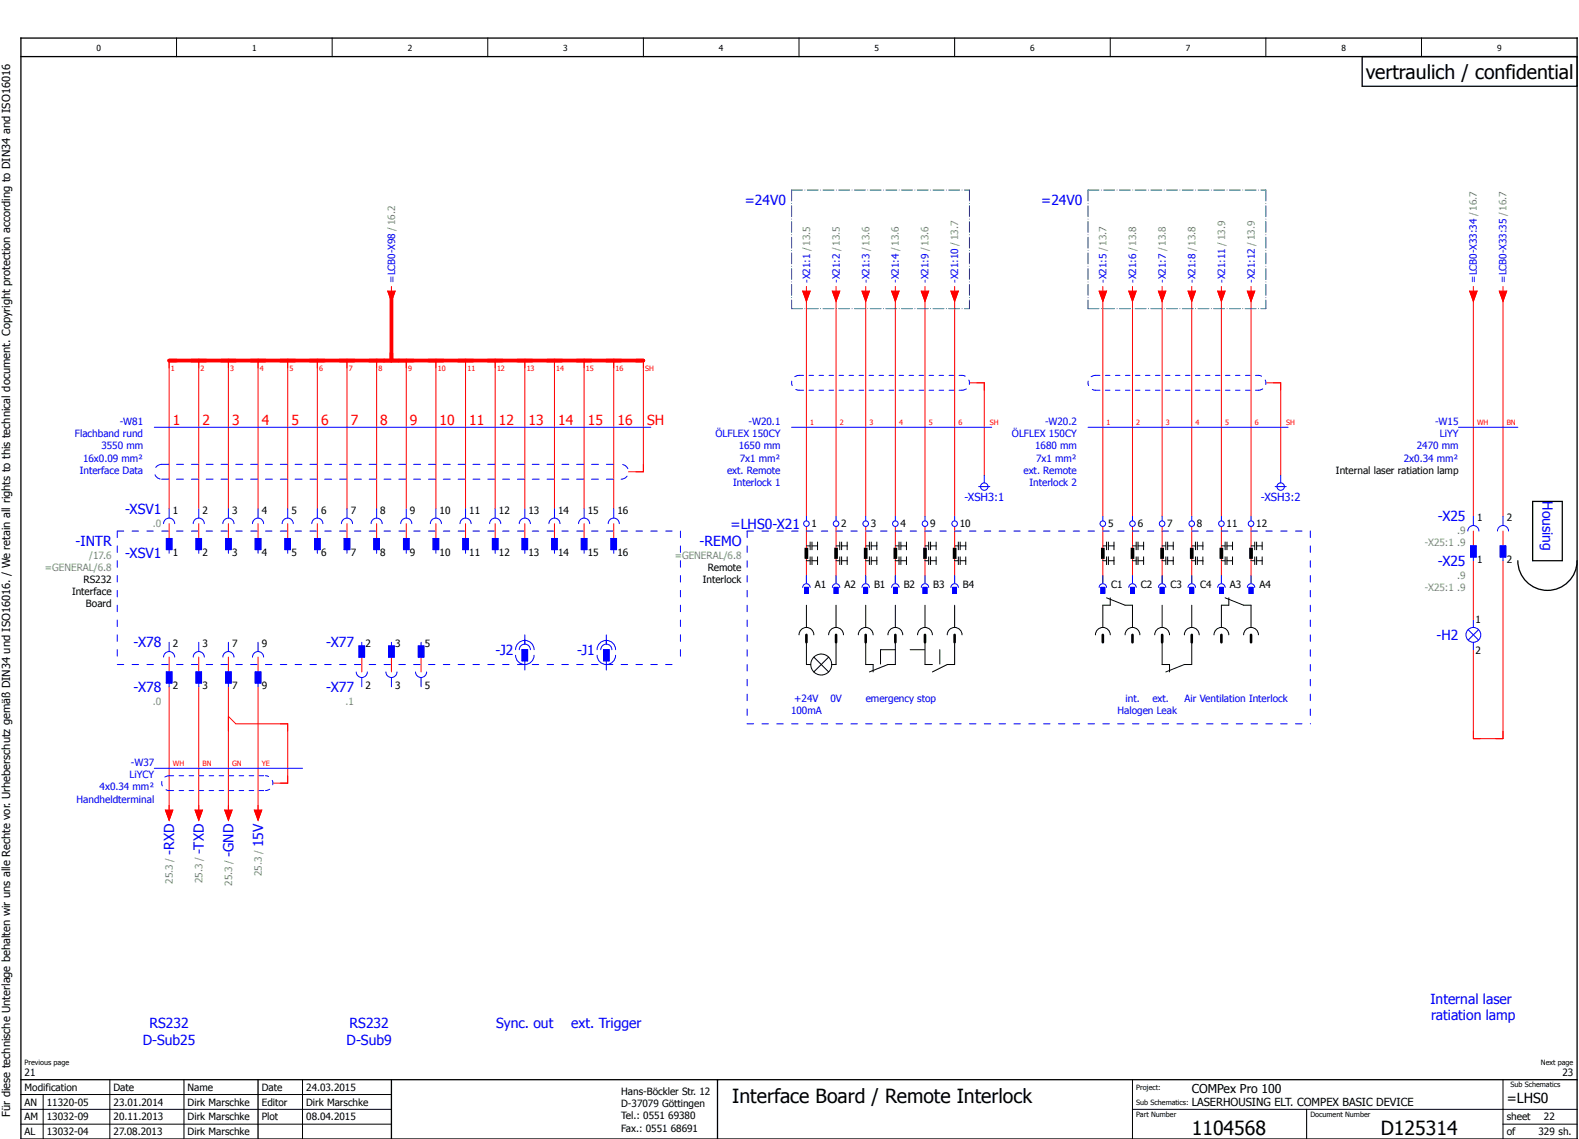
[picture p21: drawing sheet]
<svg xmlns="http://www.w3.org/2000/svg" width="426mm" height="307mm" viewBox="0 0 426 307" stroke-linecap="round" stroke-linejoin="round" font-family="sans-serif">
<defs><g id="words">
<g font-size="5.3">
<text x="368.6" y="21.2">vertraulich / confidential</text>
<text x="197.6" y="297.5">Interface Board / Remote Interlock</text>
<text x="321.6" y="306.2">1104568</text>
<text x="372.6" y="306.2">D125314</text>
</g>
<g font-size="3.7" fill="#00f">
<text x="201" y="55.2">=24V0</text>
<text x="281" y="55.2">=24V0</text>
<text x="416.3" y="135.3" transform="rotate(90 416.3 135.3)">Housing</text>
<text x="33.8" y="138.6">-XSV1</text>
<text x="197.2" y="142.6">=LHS0-X21</text>
<text x="388" y="140.6">-X25</text>
<text x="20.4" y="147.2">-INTR</text>
<text x="188.8" y="147.2">-REMO</text>
<text x="33.8" y="150.6">-XSV1</text>
<text x="388" y="152.6">-X25</text>
<text x="387.7" y="172.6">-H2</text>
<text x="36" y="174.6">-X78</text>
<text x="88" y="174.6">-X77</text>
<text x="133.8" y="176.6">-J2</text>
<text x="155.8" y="176.6">-J1</text>
<text x="36" y="186.6">-X78</text>
<text x="88" y="186.6">-X77</text>
<text x="47" y="230.7" transform="rotate(-90 47 230.7)">-RXD</text>
<text x="55" y="230.3" transform="rotate(-90 55 230.3)">-TXD</text>
<text x="63" y="231.2" transform="rotate(-90 63 231.2)">-GND</text>
<text x="71" y="228.6" transform="rotate(-90 71 228.6)">15V</text>
<text x="386.1" y="270.7">Internal laser</text>
<text x="386.2" y="275.3">ratiation lamp</text>
<text x="38.5" y="281.8">D-Sub25</text>
<text x="40.4" y="277.3">RS232</text>
<text x="93.6" y="281.8">D-Sub9</text>
<text x="94.4" y="277.3">RS232</text>
<text x="133.9" y="277.3">Sync. out</text>
<text x="154.2" y="277.3">ext. Trigger</text>
</g>
<g font-size="3.7" fill="#f00">
<text x="46.6" y="114.8">1</text>
<text x="54.6" y="114.8">2</text>
<text x="62.6" y="114.8">3</text>
<text x="70.6" y="114.8">4</text>
<text x="78.6" y="114.8">5</text>
<text x="86.6" y="114.8">6</text>
<text x="94.6" y="114.8">7</text>
<text x="102.6" y="114.8">8</text>
<text x="110.6" y="114.8">9</text>
<text x="118.6" y="114.8">10</text>
<text x="126.6" y="114.8">11</text>
<text x="134.6" y="114.8">12</text>
<text x="142.6" y="114.8">13</text>
<text x="150.6" y="114.8">14</text>
<text x="158.6" y="114.8">15</text>
<text x="166.6" y="114.8">16</text>
<text x="174.6" y="114.8">SH</text>
</g>
<text font-size="3.7" x="406.6" y="297.6">=LHS0</text>
<text font-size="3.3" x="321.6" y="295">COMPex Pro 100</text>
<g font-size="3" fill="#00f">
<text x="260.3" y="135.1">-XSH3:1</text>
<text x="340.3" y="135.1">-XSH3:2</text>
</g>
<g font-size="3">
<text x="321.6" y="298.4">LASERHOUSING ELT. COMPEX BASIC DEVICE</text>
<text x="2.7" y="301.3" transform="rotate(-90 2.7 301.3)">Für diese technische Unterlage behalten wir uns alle Rechte vor. Urheberschutz gemäß DIN34 und ISO16016. / We retain all rights to this technical document. Copyright protection according to DIN34 and ISO16016</text>
</g>
<g font-size="2.7" fill="#00f">
<text x="106.6" y="76.3" transform="rotate(-90 106.6 76.3)">=LCB0-X98 / 16.2</text>
<text x="218.6" y="76.3" transform="rotate(-90 218.6 76.3)">-X21:1 / 13.5</text>
<text x="226.6" y="76.3" transform="rotate(-90 226.6 76.3)">-X21:2 / 13.5</text>
<text x="234.6" y="76.3" transform="rotate(-90 234.6 76.3)">-X21:3 / 13.6</text>
<text x="242.6" y="76.3" transform="rotate(-90 242.6 76.3)">-X21:4 / 13.6</text>
<text x="250.6" y="76.3" transform="rotate(-90 250.6 76.3)">-X21:9 / 13.6</text>
<text x="258.6" y="76.3" transform="rotate(-90 258.6 76.3)">-X21:10 / 13.7</text>
<text x="298.6" y="76.3" transform="rotate(-90 298.6 76.3)">-X21:5 / 13.7</text>
<text x="306.6" y="76.3" transform="rotate(-90 306.6 76.3)">-X21:6 / 13.8</text>
<text x="314.6" y="76.3" transform="rotate(-90 314.6 76.3)">-X21:7 / 13.8</text>
<text x="322.6" y="76.3" transform="rotate(-90 322.6 76.3)">-X21:8 / 13.8</text>
<text x="330.6" y="76.3" transform="rotate(-90 330.6 76.3)">-X21:11 / 13.9</text>
<text x="338.6" y="76.3" transform="rotate(-90 338.6 76.3)">-X21:12 / 13.9</text>
<text x="398.6" y="76.3" transform="rotate(-90 398.6 76.3)">=LCB0-X33:34 / 16.7</text>
<text x="406.6" y="76.3" transform="rotate(-90 406.6 76.3)">=LCB0-X33:35 / 16.7</text>
<text x="20.2" y="118">Flachband rund</text>
<text x="32.3" y="114.7">-W81</text>
<text x="193.1" y="118">ÖLFLEX 150CY</text>
<text x="202.1" y="114.7">-W20.1</text>
<text x="273.1" y="118">ÖLFLEX 150CY</text>
<text x="282.1" y="114.7">-W20.2</text>
<text x="387.3" y="114.7">-W15</text>
<text x="388.6" y="118">LiYY</text>
<text x="22.4" y="124.5">16x0.09 mm²</text>
<text x="27.4" y="121.3">3550 mm</text>
<text x="199.4" y="121.3">1650 mm</text>
<text x="199.6" y="124.5">7x1 mm²</text>
<text x="279.4" y="121.3">1680 mm</text>
<text x="279.6" y="124.5">7x1 mm²</text>
<text x="378.9" y="124.5">2x0.34 mm²</text>
<text x="382.4" y="121.3">2470 mm</text>
<text x="21.5" y="127.8">Interface Data</text>
<text x="196.2" y="127.8">ext. Remote</text>
<text x="197.9" y="131">Interlock 1</text>
<text x="276.2" y="127.8">ext. Remote</text>
<text x="277.9" y="131">Interlock 2</text>
<text x="214.4" y="189.3">+24V</text>
<text x="224.1" y="189.3">0V</text>
<text x="233.6" y="189.3">emergency stop</text>
<text x="303.8" y="189.3">int.</text>
<text x="311" y="189.3">ext.</text>
<text x="319.7" y="189.3">Air Ventilation Interlock</text>
<text x="213.5" y="192.5">100mA</text>
<text x="301.6" y="192.5">Halogen Leak</text>
<text x="34.9" y="210">LiYCY</text>
<text x="35.3" y="206.7">-W37</text>
<text x="26.9" y="213.3">4x0.34 mm²</text>
<text x="20.6" y="216.5">Handheldterminal</text>
</g>
<g font-size="2.7">
<text x="360.6" y="127.8">Internal laser ratiation lamp</text>
<text x="46.6" y="138.6">1</text>
<text x="54.6" y="138.6">2</text>
<text x="62.6" y="138.6">3</text>
<text x="70.6" y="138.6">4</text>
<text x="78.6" y="138.6">5</text>
<text x="86.6" y="138.6">6</text>
<text x="94.6" y="138.6">7</text>
<text x="102.6" y="138.6">8</text>
<text x="110.6" y="138.6">9</text>
<text x="118.6" y="138.6">10</text>
<text x="126.6" y="138.6">11</text>
<text x="134.6" y="138.6">12</text>
<text x="142.6" y="138.6">13</text>
<text x="150.6" y="138.6">14</text>
<text x="158.6" y="138.6">15</text>
<text x="166.6" y="138.6">16</text>
<text x="219" y="142.3">1</text>
<text x="227" y="142.3">2</text>
<text x="235" y="142.3">3</text>
<text x="243" y="142.3">4</text>
<text x="251" y="142.3">9</text>
<text x="259" y="142.3">10</text>
<text x="299" y="142.3">5</text>
<text x="307" y="142.3">6</text>
<text x="315" y="142.3">7</text>
<text x="323" y="142.3">8</text>
<text x="331" y="142.3">11</text>
<text x="339" y="142.3">12</text>
<text x="398.6" y="140.6">1</text>
<text x="406.6" y="140.6">2</text>
<text x="46.6" y="149.9">1</text>
<text x="54.6" y="149.9">2</text>
<text x="62.6" y="149.9">3</text>
<text x="70.6" y="149.9">4</text>
<text x="78.6" y="149.9">5</text>
<text x="86.6" y="149.9">6</text>
<text x="94.6" y="149.9">7</text>
<text x="102.6" y="149.9">8</text>
<text x="110.6" y="149.9">9</text>
<text x="118.6" y="149.9">10</text>
<text x="126.6" y="149.9">11</text>
<text x="134.6" y="149.9">12</text>
<text x="142.6" y="149.9">13</text>
<text x="150.6" y="149.9">14</text>
<text x="158.6" y="149.9">15</text>
<text x="166.6" y="149.9">16</text>
<text x="191" y="154.1">Remote</text>
<text x="398.6" y="151.9">1</text>
<text x="406.6" y="151.9">2</text>
<text x="19.4" y="160.6">Interface</text>
<text x="22.5" y="157.3">RS232</text>
<text x="189.7" y="157.3">Interlock</text>
<text x="219.9" y="158.7">A1</text>
<text x="227.9" y="158.7">A2</text>
<text x="235.9" y="158.7">B1</text>
<text x="243.9" y="158.7">B2</text>
<text x="251.9" y="158.7">B3</text>
<text x="259.9" y="158.7">B4</text>
<text x="299.9" y="158.7">C1</text>
<text x="307.9" y="158.7">C2</text>
<text x="315.9" y="158.7">C3</text>
<text x="323.9" y="158.7">C4</text>
<text x="331.9" y="158.7">A3</text>
<text x="339.9" y="158.7">A4</text>
<text x="23.2" y="163.8">Board</text>
<text x="398.2" y="168.1">1</text>
<text x="46.6" y="174.6">2</text>
<text x="54.6" y="174.6">3</text>
<text x="62.6" y="174.6">7</text>
<text x="70.6" y="174.6">9</text>
<text x="98.6" y="174.6">2</text>
<text x="106.6" y="174.6">3</text>
<text x="114.6" y="174.6">5</text>
<text x="398.2" y="176.4">2</text>
<text x="46.6" y="185.9">2</text>
<text x="54.6" y="185.9">3</text>
<text x="62.6" y="185.9">7</text>
<text x="70.6" y="185.9">9</text>
<text x="98.6" y="185.9">2</text>
<text x="106.6" y="185.9">3</text>
<text x="114.6" y="185.9">5</text>
<text x="6.6" y="290.3">21</text>
<text x="421.7" y="290.3">23</text>
<text x="6.6" y="294.2">Modification</text>
<text x="6.6" y="298.3">AN</text>
<text x="12.6" y="298.3">11320-05</text>
<text x="30.6" y="294.3">Date</text>
<text x="30.6" y="298.3">23.01.2014</text>
<text x="50.6" y="294.3">Name</text>
<text x="50.6" y="298.3">Dirk Marschke</text>
<text x="70.6" y="298.3">Editor</text>
<text x="70.7" y="294.2">Date</text>
<text x="82.6" y="298.3">Dirk Marschke</text>
<text x="82.6" y="294.3">24.03.2015</text>
<text x="167.6" y="295.3">Hans-Böckler Str. 12</text>
<text x="167.6" y="298.8">D-37079 Göttingen</text>
<text x="6.6" y="302.3">AM</text>
<text x="12.6" y="302.3">13032-09</text>
<text x="30.6" y="302.3">20.11.2013</text>
<text x="50.6" y="302.3">Dirk Marschke</text>
<text x="70.6" y="302.3">Plot</text>
<text x="82.6" y="302.3">08.04.2015</text>
<text x="167.6" y="301.8">Tel.: 0551 69380</text>
<text x="167.6" y="305.3">Fax.: 0551 68691</text>
<text x="406.6" y="302.3">sheet</text>
<text x="416.7" y="302.3">22</text>
<text x="6.6" y="306.3">AL</text>
<text x="12.6" y="306.3">13032-04</text>
<text x="30.6" y="306.3">27.08.2013</text>
<text x="50.6" y="306.3">Dirk Marschke</text>
<text x="406.6" y="306.3">of</text>
<text x="415.2" y="306.3">329 sh.</text>
</g>
<g font-size="2.7" fill="#7ca552">
<text x="41.3" y="142.1">.0</text>
<text x="384.6" y="147.4">-X25:1 .9</text>
<text x="393.3" y="144.1">.9</text>
<text x="12.1" y="154">=GENERAL/6.8</text>
<text x="24.1" y="150.8">/17.6</text>
<text x="182.1" y="150.8">=GENERAL/6.8</text>
<text x="384.6" y="159.4">-X25:1 .9</text>
<text x="393.3" y="156.1">.9</text>
<text x="41.3" y="190.1">.0</text>
<text x="93.3" y="190.1">.1</text>
<text x="46.6" y="238.5" transform="rotate(-90 46.6 238.5)">25.3 /</text>
<text x="54.6" y="238.3" transform="rotate(-90 54.6 238.3)">25.3 /</text>
<text x="62.6" y="238.9" transform="rotate(-90 62.6 238.9)">25.3 /</text>
<text x="70.6" y="236.4" transform="rotate(-90 70.6 236.4)">25.3 /</text>
</g>
<g font-size="2.3">
<text x="26" y="13.8">0</text>
<text x="68" y="13.8">1</text>
<text x="110" y="13.8">2</text>
<text x="152" y="13.8">3</text>
<text x="194" y="13.8">4</text>
<text x="236" y="13.8">5</text>
<text x="278" y="13.8">6</text>
<text x="320" y="13.8">7</text>
<text x="362" y="13.8">8</text>
<text x="404" y="13.8">9</text>
</g>
<g font-size="2" fill="#f00">
<text x="46.1" y="100">1</text>
<text x="54.1" y="100">2</text>
<text x="62.1" y="100">3</text>
<text x="70.1" y="100">4</text>
<text x="78.1" y="100">5</text>
<text x="86.1" y="100">6</text>
<text x="94.1" y="100">7</text>
<text x="102.1" y="100">8</text>
<text x="110.1" y="100">9</text>
<text x="118.1" y="100">10</text>
<text x="126.1" y="100">11</text>
<text x="134.1" y="100">12</text>
<text x="142.1" y="100">13</text>
<text x="150.1" y="100">14</text>
<text x="158.1" y="100">15</text>
<text x="166.1" y="100">16</text>
<text x="174.1" y="100">SH</text>
<text x="218.6" y="114.8">1</text>
<text x="226.6" y="114.8">2</text>
<text x="234.6" y="114.8">3</text>
<text x="242.6" y="114.8">4</text>
<text x="250.6" y="114.8">5</text>
<text x="258.6" y="114.8">6</text>
<text x="267.1" y="114.8">SH</text>
<text x="298.6" y="114.8">1</text>
<text x="306.6" y="114.8">2</text>
<text x="314.6" y="114.8">3</text>
<text x="322.6" y="114.8">4</text>
<text x="330.6" y="114.8">5</text>
<text x="338.6" y="114.8">6</text>
<text x="347.1" y="114.8">SH</text>
<text x="398.6" y="114.8">WH</text>
<text x="406.6" y="114.8">BN</text>
<text x="46.6" y="206.8">WH</text>
<text x="54.6" y="206.8">BN</text>
<text x="62.6" y="206.8">GN</text>
<text x="70.6" y="206.8">YE</text>
</g>
<g font-size="2">
<text x="6.6" y="287.3">Previous page</text>
<text x="415.9" y="287.3">Next page</text>
<text x="306.6" y="294">Project:</text>
<text x="407.6" y="293.3">Sub Schematics</text>
<text x="306.6" y="298">Sub Schematics:</text>
<text x="306.6" y="301.3">Part Number</text>
<text x="353.6" y="301.3">Document Number</text>
</g>
</g></defs>
<g fill="none" stroke="#000" stroke-width=".27">
<path d="M47.6 10.3v5M89.6 10.3v5M131.6 10.3v5M173.6 10.3v5M215.6 10.3v5M257.6 10.3v5M299.6 10.3v5M341.6 10.3v5M383.6 10.3v5M217.6 147.3h1M217.6 151.3h1M218.6 146.3v2"/>
<path d="M218.6 150.3v2M219.1 147.3h1.5M219.1 151.3h1.5M219.1 146.3v2M219.1 150.3v2M220.6 146.3v2M220.6 150.3v2M225.6 147.3h1M225.6 151.3h1M226.6 146.3v2M226.6 150.3v2M227.1 147.3h1.5"/>
<path d="M227.1 151.3h1.5M227.1 146.3v2M227.1 150.3v2M228.6 146.3v2M228.6 150.3v2M233.6 147.3h1M233.6 151.3h1M234.6 146.3v2M234.6 150.3v2M235.1 147.3h1.5M235.1 151.3h1.5M235.1 146.3v2"/>
<path d="M235.1 150.3v2M236.6 146.3v2M236.6 150.3v2M241.6 147.3h1M241.6 151.3h1M242.6 146.3v2M242.6 150.3v2M243.1 147.3h1.5M243.1 151.3h1.5M243.1 146.3v2M243.1 150.3v2M244.6 146.3v2"/>
<path d="M244.6 150.3v2M249.6 147.3h1M249.6 151.3h1M250.6 146.3v2M250.6 150.3v2M251.1 147.3h1.5M251.1 151.3h1.5M251.1 146.3v2M251.1 150.3v2M252.6 146.3v2M252.6 150.3v2M257.6 147.3h1"/>
<path d="M257.6 151.3h1M258.6 146.3v2M258.6 150.3v2M259.1 147.3h1.5M259.1 151.3h1.5M259.1 146.3v2M259.1 150.3v2M260.6 146.3v2M260.6 150.3v2M297.6 147.3h1M297.6 151.3h1M298.6 146.3v2"/>
<path d="M298.6 150.3v2M299.1 147.3h1.5M299.1 151.3h1.5M299.1 146.3v2M299.1 150.3v2M300.6 146.3v2M300.6 150.3v2M305.6 147.3h1M305.6 151.3h1M306.6 146.3v2M306.6 150.3v2M307.1 147.3h1.5"/>
<path d="M307.1 151.3h1.5M307.1 146.3v2M307.1 150.3v2M308.6 146.3v2M308.6 150.3v2M313.6 147.3h1M313.6 151.3h1M314.6 146.3v2M314.6 150.3v2M315.1 147.3h1.5M315.1 151.3h1.5M315.1 146.3v2"/>
<path d="M315.1 150.3v2M316.6 146.3v2M316.6 150.3v2M321.6 147.3h1M321.6 151.3h1M322.6 146.3v2M322.6 150.3v2M323.1 147.3h1.5M323.1 151.3h1.5M323.1 146.3v2M323.1 150.3v2M324.6 146.3v2"/>
<path d="M324.6 150.3v2M329.6 147.3h1M329.6 151.3h1M330.6 146.3v2M330.6 150.3v2M331.1 147.3h1.5M331.1 151.3h1.5M331.1 146.3v2M331.1 150.3v2M332.6 146.3v2M332.6 150.3v2M337.6 147.3h1"/>
<path d="M337.6 151.3h1M338.6 146.3v2M338.6 150.3v2M339.1 147.3h1.5M339.1 151.3h1.5M339.1 146.3v2M339.1 150.3v2M340.6 146.3v2M340.6 150.3v2M215.6 171.3a2 2 0 0 1 2-2 2 2 0 0 1 2 2M217.6 163.3v6M217.6 173.3v6h1.2"/>
<path d="M219.6 177.3l4 4M223.6 171.3a2 2 0 0 1 2-2 2 2 0 0 1 2 2M223.6 177.3l-4 4M225.6 163.3v6M225.6 173.3v6h-1.2M231.6 171.3a2 2 0 0 1 2-2 2 2 0 0 1 2 2M233.6 173.3v6h2v2M233.6 163.3v6M239.6 171.3a2 2 0 0 1 2-2 2 2 0 0 1 2 2M241.6 173.3v6h-2l-5 2M241.6 163.3v6M247.6 171.3a2 2 0 0 1 2-2 2 2 0 0 1 2 2"/>
<path d="M249.6 173.3v6h2M249.6 163.3v6M255.6 171.3a2 2 0 0 1 2-2 2 2 0 0 1 2 2M257.6 163.3v6M257.6 173.3v6h-2l-4 2M295.6 171.3a2 2 0 0 1 2-2 2 2 0 0 1 2 2M298.6 161.3l5 2h2v6M299.6 161.3v2h-2v6M303.6 171.3a2 2 0 0 1 2-2 2 2 0 0 1 2 2M311.6 171.3a2 2 0 0 1 2-2 2 2 0 0 1 2 2M313.6 173.3v6h2v2M313.6 163.3v6"/>
<path d="M319.6 171.3a2 2 0 0 1 2-2 2 2 0 0 1 2 2M321.6 173.3v6h-2l-5 2M321.6 163.3v6M327.6 171.3a2 2 0 0 1 2-2 2 2 0 0 1 2 2M330.6 161.3l5 2h2v6M331.6 161.3v2h-2v6M335.6 171.3a2 2 0 0 1 2-2 2 2 0 0 1 2 2M5.6 299.3h100M5.6 295.3h100M11.6 295.3v12M29.6 291.3v16M49.6 291.3v16"/>
<path d="M81.6 291.3v16M305.6 299.3h120M305.6 291.3v16M352.6 299.3v8M405.6 291.3v16M5.6 303.3h100M405.6 303.3h20"/>
<circle cx="221.6" cy="179.3" r="2.83"/>
</g>
<path d="M5.6 15.3h420M5.6 10.3h420v297h-420zM367.6 15.3v8h58M413.6 135.3h8v16h-8zM409.6 151.3a8 8 0 0 0 8 8 8 8 0 0 0 8-8M5.6 291.3h420M69.6 291.3v16M105.6 291.3v16M193.6 291.3v16" fill="none" stroke="#000" stroke-width=".35"/>
<g fill="none" stroke="#f00" stroke-width=".27">
<path d="M104.6 78.5l1 2.8 1-2.8M105.6 77.3v1.2M216.6 78.5l1 2.8 1-2.8M217.6 77.3v1.2M224.6 78.5l1 2.8 1-2.8M225.6 77.3v1.2M232.6 78.5l1 2.8 1-2.8M233.6 77.3v1.2M240.6 78.5l1 2.8 1-2.8M241.6 77.3v1.2M248.6 78.5l1 2.8 1-2.8M249.6 77.3v1.2"/>
<path d="M256.6 78.5l1 2.8 1-2.8M257.6 77.3v1.2M296.6 78.5l1 2.8 1-2.8M297.6 77.3v1.2M304.6 78.5l1 2.8 1-2.8M305.6 77.3v1.2M312.6 78.5l1 2.8 1-2.8M313.6 77.3v1.2M320.6 78.5l1 2.8 1-2.8M321.6 77.3v1.2M328.6 78.5l1 2.8 1-2.8M329.6 77.3v1.2"/>
<path d="M336.6 78.5l1 2.8 1-2.8M337.6 77.3v1.2M396.6 78.5l1 2.8 1-2.8M397.6 77.3v1.2M404.6 78.5l1 2.8 1-2.8M405.6 77.3v1.2M45.6 97.3v40M53.6 97.3v40M61.6 97.3v40M69.6 97.3v40M77.6 97.3v40M85.6 97.3v40"/>
<path d="M93.6 97.3v40M101.6 97.3v40M109.6 97.3v40M117.6 97.3v40M125.6 97.3v40M133.6 97.3v40M141.6 97.3v40M149.6 97.3v40M157.6 97.3v40M165.6 97.3v40M173.6 97.3v30h-4M217.6 80.3v59"/>
<path d="M225.6 80.3v59M233.6 80.3v59M241.6 80.3v59M249.6 80.3v59M257.6 80.3v59M297.6 80.3v59M305.6 80.3v59M313.6 80.3v59M321.6 80.3v59M329.6 80.3v59M337.6 80.3v59M397.6 80.3v59"/>
<path d="M405.6 80.3v59M261.6 103.3h4v25M341.6 103.3h4v25M45.6 141.3v4M53.6 141.3v4M61.6 141.3v4M69.6 141.3v4M77.6 141.3v4M85.6 141.3v4M93.6 141.3v4M101.6 141.3v4M109.6 141.3v4"/>
<path d="M117.6 141.3v4M125.6 141.3v4M133.6 141.3v4M141.6 141.3v4M149.6 141.3v4M157.6 141.3v4M165.6 141.3v4M217.6 142v15.3M225.6 142v15.3M233.6 142v15.3M241.6 142v15.3M249.6 142v15.3"/>
<path d="M257.6 142v15.3M297.6 142v15.3M305.6 142v15.3M313.6 142v15.3M321.6 142v15.3M329.6 142v15.3M337.6 142v15.3M397.6 143.3v4M397.6 151.3v16M405.6 151.3v48h-8v-24M405.6 143.3v4M45.6 177.3v4"/>
<path d="M53.6 177.3v4M61.6 177.3v4M69.6 177.3v4M97.6 177.3v4M105.6 177.3v4M113.6 177.3v4M45.6 185.3v35M53.6 185.3v35M61.6 185.3v35M61.6 193.3l2 2h14v16h-4M69.6 185.3v35M44.6 218.5l1 2.8 1-2.8"/>
<path d="M52.6 218.5l1 2.8 1-2.8M60.6 218.5l1 2.8 1-2.8M68.6 218.5l1 2.8 1-2.8"/>
</g>
<path d="M45.6 97.3h128M105.6 80.3v17" fill="none" stroke="#f00" stroke-width="1"/>
<path d="M217.6 148.3v2M225.6 148.3v2M233.6 148.3v2M241.6 148.3v2M249.6 148.3v2M257.6 148.3v2M297.6 148.3v2M305.6 148.3v2M313.6 148.3v2M321.6 148.3v2M329.6 148.3v2M337.6 148.3v2" fill="none" stroke="#000" stroke-width="1"/>
<path d="M217.6 171.3v2M225.6 171.3v2M233.6 171.3v2M241.6 171.3v2M249.6 171.3v2M257.6 171.3v2M297.6 171.3v2M305.6 171.3v2M313.6 171.3v2M321.6 171.3v2M329.6 171.3v2M337.6 171.3v2" fill="none" stroke="#000" stroke-width=".7"/>
<path d="M237.6 175.3v5M237.6 175.3h16M253.6 175.3v5" fill="none" stroke="#000" stroke-width=".27" stroke-dasharray="3.9 4.1"/>
<path d="M31.6 143.3h152M31.6 143.3v36M183.6 143.3v36M201.6 143.3h152M201.6 143.3v52M353.6 143.3v52M31.6 179.3h152M201.6 195.3h152" fill="none" stroke="#00f" stroke-width=".27" stroke-dasharray="1.7 2.3"/>
<g fill="none" stroke="#00f" stroke-width=".27">
<path d="M41.6 115.3h134M213.6 115.3h54M293.6 115.3h54M393.6 115.3h16M45.6 137.3v2.5M53.6 137.3v2.5M61.6 137.3v2.5M69.6 137.3v2.5M77.6 137.3v2.5M85.6 137.3v2.5M93.6 137.3v2.5M101.6 137.3v2.5"/>
<path d="M109.6 137.3v2.5M117.6 137.3v2.5M125.6 137.3v2.5M133.6 137.3v2.5M141.6 137.3v2.5M149.6 137.3v2.5M157.6 137.3v2.5M165.6 137.3v2.5M217.6 139.3v1.2M225.6 139.3v1.2M233.6 139.3v1.2M241.6 139.3v1.2"/>
<path d="M249.6 139.3v1.2M257.6 139.3v1.2M264.1 131.3h3M265.6 128.3v2M297.6 139.3v1.2M305.6 139.3v1.2M313.6 139.3v1.2M321.6 139.3v1.2M329.6 139.3v1.2M337.6 139.3v1.2M344.1 131.3h3M345.6 128.3v2"/>
<path d="M397.6 139.3v2.5M405.6 139.3v2.5M44.1 141.3a1.5 1.5 0 0 1 1.5-1.5 1.5 1.5 0 0 1 1.5 1.5M44.9 145.3h1.5v3h-1.5zM45.6 148.3v1M52.1 141.3a1.5 1.5 0 0 1 1.5-1.5 1.5 1.5 0 0 1 1.5 1.5M52.9 145.3h1.5v3h-1.5zM53.6 148.3v1M60.1 141.3a1.5 1.5 0 0 1 1.5-1.5 1.5 1.5 0 0 1 1.5 1.5M60.9 145.3h1.5v3h-1.5zM61.6 148.3v1M68.1 141.3a1.5 1.5 0 0 1 1.5-1.5 1.5 1.5 0 0 1 1.5 1.5"/>
<path d="M68.9 145.3h1.5v3h-1.5zM69.6 148.3v1M76.1 141.3a1.5 1.5 0 0 1 1.5-1.5 1.5 1.5 0 0 1 1.5 1.5M76.9 145.3h1.5v3h-1.5zM77.6 148.3v1M84.1 141.3a1.5 1.5 0 0 1 1.5-1.5 1.5 1.5 0 0 1 1.5 1.5M84.9 145.3h1.5v3h-1.5zM85.6 148.3v1M92.1 141.3a1.5 1.5 0 0 1 1.5-1.5 1.5 1.5 0 0 1 1.5 1.5M92.9 145.3h1.5v3h-1.5zM93.6 148.3v1M100.1 141.3a1.5 1.5 0 0 1 1.5-1.5 1.5 1.5 0 0 1 1.5 1.5"/>
<path d="M100.9 145.3h1.5v3h-1.5zM101.6 148.3v1M108.1 141.3a1.5 1.5 0 0 1 1.5-1.5 1.5 1.5 0 0 1 1.5 1.5M108.9 145.3h1.5v3h-1.5zM109.6 148.3v1M116.1 141.3a1.5 1.5 0 0 1 1.5-1.5 1.5 1.5 0 0 1 1.5 1.5M116.9 145.3h1.5v3h-1.5zM117.6 148.3v1M124.1 141.3a1.5 1.5 0 0 1 1.5-1.5 1.5 1.5 0 0 1 1.5 1.5M124.9 145.3h1.5v3h-1.5zM125.6 148.3v1M132.1 141.3a1.5 1.5 0 0 1 1.5-1.5 1.5 1.5 0 0 1 1.5 1.5"/>
<path d="M132.9 145.3h1.5v3h-1.5zM133.6 148.3v1M140.1 141.3a1.5 1.5 0 0 1 1.5-1.5 1.5 1.5 0 0 1 1.5 1.5M140.9 145.3h1.5v3h-1.5zM141.6 148.3v1M148.1 141.3a1.5 1.5 0 0 1 1.5-1.5 1.5 1.5 0 0 1 1.5 1.5M148.9 145.3h1.5v3h-1.5zM149.6 148.3v1M156.1 141.3a1.5 1.5 0 0 1 1.5-1.5 1.5 1.5 0 0 1 1.5 1.5M156.9 145.3h1.5v3h-1.5zM157.6 148.3v1M164.1 141.3a1.5 1.5 0 0 1 1.5-1.5 1.5 1.5 0 0 1 1.5 1.5"/>
<path d="M164.9 145.3h1.5v3h-1.5zM165.6 148.3v1M216.6 158.5a1 1 0 0 1 1-1 1 1 0 0 1 1 1M217.1 158.5h1v1.6h-1zM217.6 155.3v2M224.6 158.5a1 1 0 0 1 1-1 1 1 0 0 1 1 1M225.1 158.5h1v1.6h-1zM225.6 155.3v2M232.6 158.5a1 1 0 0 1 1-1 1 1 0 0 1 1 1M233.1 158.5h1v1.6h-1zM233.6 155.3v2M240.6 158.5a1 1 0 0 1 1-1 1 1 0 0 1 1 1"/>
<path d="M241.1 158.5h1v1.6h-1zM241.6 155.3v2M248.6 158.5a1 1 0 0 1 1-1 1 1 0 0 1 1 1M249.1 158.5h1v1.6h-1zM249.6 155.3v2M256.6 158.5a1 1 0 0 1 1-1 1 1 0 0 1 1 1M257.1 158.5h1v1.6h-1zM257.6 155.3v2M296.6 158.5a1 1 0 0 1 1-1 1 1 0 0 1 1 1M297.1 158.5h1v1.6h-1zM297.6 155.3v2M304.6 158.5a1 1 0 0 1 1-1 1 1 0 0 1 1 1"/>
<path d="M305.1 158.5h1v1.6h-1zM305.6 155.3v2M312.6 158.5a1 1 0 0 1 1-1 1 1 0 0 1 1 1M313.1 158.5h1v1.6h-1zM313.6 155.3v2M320.6 158.5a1 1 0 0 1 1-1 1 1 0 0 1 1 1M321.1 158.5h1v1.6h-1zM321.6 155.3v2M328.6 158.5a1 1 0 0 1 1-1 1 1 0 0 1 1 1M329.1 158.5h1v1.6h-1zM329.6 155.3v2M336.6 158.5a1 1 0 0 1 1-1 1 1 0 0 1 1 1"/>
<path d="M337.1 158.5h1v1.6h-1zM337.6 155.3v2M396.1 143.3a1.5 1.5 0 0 1 1.5-1.5 1.5 1.5 0 0 1 1.5 1.5M396.9 147.3h1.5v3h-1.5zM397.6 150.3v1M404.1 143.3a1.5 1.5 0 0 1 1.5-1.5 1.5 1.5 0 0 1 1.5 1.5M404.9 147.3h1.5v3h-1.5zM405.6 150.3v1M44.1 177.3a1.5 1.5 0 0 1 1.5-1.5 1.5 1.5 0 0 1 1.5 1.5M45.6 173.3v2.5M52.1 177.3a1.5 1.5 0 0 1 1.5-1.5 1.5 1.5 0 0 1 1.5 1.5M53.6 173.3v2.5"/>
<path d="M60.1 177.3a1.5 1.5 0 0 1 1.5-1.5 1.5 1.5 0 0 1 1.5 1.5M61.6 173.3v2.5M68.1 177.3a1.5 1.5 0 0 1 1.5-1.5 1.5 1.5 0 0 1 1.5 1.5M69.6 173.3v2.5M96.9 174.3h1.5v3h-1.5zM97.6 173.3v1M104.9 174.3h1.5v3h-1.5zM105.6 173.3v1M112.9 174.3h1.5v3h-1.5zM113.6 173.3v1M139.1 175.3a2.5 2.5 0 0 1 2.5-2.5 2.5 2.5 0 0 1 2.5 2.5M139.1 176.8a2.5 2.5 0 0 0 2.5 2.5 2.5 2.5 0 0 0 2.5-2.5"/>
<path d="M140.1 175.3a1.5 1.5 0 0 1 1.5-1.5 1.5 1.5 0 0 1 1.5 1.5M140.9 175.3h1.5v3h-1.5zM141.6 171.3v2.5M141.6 178.3v2.5M161.1 175.3a2.5 2.5 0 0 1 2.5-2.5 2.5 2.5 0 0 1 2.5 2.5M161.1 176.8a2.5 2.5 0 0 0 2.5 2.5 2.5 2.5 0 0 0 2.5-2.5M162.1 175.3a1.5 1.5 0 0 1 1.5-1.5 1.5 1.5 0 0 1 1.5 1.5M162.9 175.3h1.5v3h-1.5zM163.6 171.3v2.5M163.6 178.3v2.5M396.2 169.9l2.8 2.8M397.6 167.3v2"/>
<path d="M397.6 173.3v2M399 169.9l-2.8 2.8M44.9 181.3h1.5v3h-1.5zM45.6 184.3v1M52.9 181.3h1.5v3h-1.5zM53.6 184.3v1M60.9 181.3h1.5v3h-1.5zM61.6 184.3v1M68.9 181.3h1.5v3h-1.5zM69.6 184.3v1M96.1 181.3a1.5 1.5 0 0 0 1.5 1.5 1.5 1.5 0 0 0 1.5-1.5M97.6 182.8v2.5"/>
<path d="M104.1 181.3a1.5 1.5 0 0 0 1.5 1.5 1.5 1.5 0 0 0 1.5-1.5M105.6 182.8v2.5M112.1 181.3a1.5 1.5 0 0 0 1.5 1.5 1.5 1.5 0 0 0 1.5-1.5M113.6 182.8v2.5M41.6 207.3h40"/>
<circle cx="265.6" cy="131.3" r="1"/>
<circle cx="345.6" cy="131.3" r="1"/>
<circle cx="217.6" cy="141.3" r=".75"/>
<circle cx="225.6" cy="141.3" r=".75"/>
<circle cx="233.6" cy="141.3" r=".75"/>
<circle cx="241.6" cy="141.3" r=".75"/>
<circle cx="249.6" cy="141.3" r=".75"/>
<circle cx="257.6" cy="141.3" r=".75"/>
<circle cx="297.6" cy="141.3" r=".75"/>
<circle cx="305.6" cy="141.3" r=".75"/>
<circle cx="313.6" cy="141.3" r=".75"/>
<circle cx="321.6" cy="141.3" r=".75"/>
<circle cx="329.6" cy="141.3" r=".75"/>
<circle cx="337.6" cy="141.3" r=".75"/>
<circle cx="397.6" cy="171.3" r="2"/>
</g>
<g fill="#00f" stroke="#00f" stroke-width=".27">
<path d="M140.9 175.3h1.5v3h-1.5z"/>
<path d="M162.9 175.3h1.5v3h-1.5z"/>
<path d="M217.1 158.5h1v1.6h-1z"/>
<path d="M225.1 158.5h1v1.6h-1z"/>
<path d="M233.1 158.5h1v1.6h-1z"/>
<path d="M241.1 158.5h1v1.6h-1z"/>
<path d="M249.1 158.5h1v1.6h-1z"/>
<path d="M257.1 158.5h1v1.6h-1z"/>
<path d="M297.1 158.5h1v1.6h-1z"/>
<path d="M305.1 158.5h1v1.6h-1z"/>
<path d="M313.1 158.5h1v1.6h-1z"/>
<path d="M321.1 158.5h1v1.6h-1z"/>
<path d="M329.1 158.5h1v1.6h-1z"/>
<path d="M337.1 158.5h1v1.6h-1z"/>
<path d="M44.9 145.3h1.5v3h-1.5z"/>
<path d="M52.9 145.3h1.5v3h-1.5z"/>
<path d="M156.9 145.3h1.5v3h-1.5z"/>
<path d="M108.9 145.3h1.5v3h-1.5z"/>
<path d="M148.9 145.3h1.5v3h-1.5z"/>
<path d="M76.9 145.3h1.5v3h-1.5z"/>
<path d="M100.9 145.3h1.5v3h-1.5z"/>
<path d="M116.9 145.3h1.5v3h-1.5z"/>
<path d="M92.9 145.3h1.5v3h-1.5z"/>
<path d="M84.9 145.3h1.5v3h-1.5z"/>
<path d="M60.9 145.3h1.5v3h-1.5z"/>
<path d="M124.9 145.3h1.5v3h-1.5z"/>
<path d="M68.9 145.3h1.5v3h-1.5z"/>
<path d="M164.9 145.3h1.5v3h-1.5z"/>
<path d="M140.9 145.3h1.5v3h-1.5z"/>
<path d="M132.9 145.3h1.5v3h-1.5z"/>
<path d="M44.9 181.3h1.5v3h-1.5z"/>
<path d="M52.9 181.3h1.5v3h-1.5z"/>
<path d="M60.9 181.3h1.5v3h-1.5z"/>
<path d="M68.9 181.3h1.5v3h-1.5z"/>
<path d="M96.9 174.3h1.5v3h-1.5z"/>
<path d="M104.9 174.3h1.5v3h-1.5z"/>
<path d="M112.9 174.3h1.5v3h-1.5z"/>
<path d="M396.9 147.3h1.5v3h-1.5z"/>
<path d="M404.9 147.3h1.5v3h-1.5z"/>
</g>
<path d="M43.6 129.3h124M43.6 125.3h124M43.6 125.3a2 2 0 0 0-2 2 2 2 0 0 0 2 2M167.6 129.3a2 2 0 0 0 2-2 2 2 0 0 0-2-2" fill="none" stroke="#00f" stroke-width=".27" stroke-dasharray="1.9 2.1"/>
<path d="M215.6 105.3h44M215.6 101.3h44M215.6 101.3a2 2 0 0 0-2 2 2 2 0 0 0 2 2M259.6 105.3a2 2 0 0 0 2-2 2 2 0 0 0-2-2M295.6 105.3h44M295.6 101.3h44M295.6 101.3a2 2 0 0 0-2 2 2 2 0 0 0 2 2M339.6 105.3a2 2 0 0 0 2-2 2 2 0 0 0-2-2M45.6 213.3h26M45.6 209.3h26M45.6 209.3a2 2 0 0 0-2 2 2 2 0 0 0 2 2M71.6 213.3a2 2 0 0 0 2-2 2 2 0 0 0-2-2" fill="none" stroke="#00f" stroke-width=".27" stroke-dasharray="1.2 1.5"/>
<path d="M213.6 51.3h48M213.6 51.3v32M261.6 51.3v32M293.6 51.3h48M293.6 51.3v32M341.6 51.3v32M213.6 83.3h48M293.6 83.3h48" fill="none" stroke="#007f7f" stroke-width=".27" stroke-dasharray="2.9 .6 0 .6"/>
<g fill="#f00" stroke="#f00" stroke-width=".27">
<path d="M104.6 78.5h2l-1 2.8z"/>
<path d="M44.6 218.5h2l-1 2.8z"/>
<path d="M52.6 218.5h2l-1 2.8z"/>
<path d="M60.6 218.5h2l-1 2.8z"/>
<path d="M68.6 218.5h2l-1 2.8z"/>
<path d="M216.6 78.5h2l-1 2.8z"/>
<path d="M224.6 78.5h2l-1 2.8z"/>
<path d="M232.6 78.5h2l-1 2.8z"/>
<path d="M240.6 78.5h2l-1 2.8z"/>
<path d="M248.6 78.5h2l-1 2.8z"/>
<path d="M256.6 78.5h2l-1 2.8z"/>
<path d="M296.6 78.5h2l-1 2.8z"/>
<path d="M304.6 78.5h2l-1 2.8z"/>
<path d="M312.6 78.5h2l-1 2.8z"/>
<path d="M320.6 78.5h2l-1 2.8z"/>
<path d="M328.6 78.5h2l-1 2.8z"/>
<path d="M336.6 78.5h2l-1 2.8z"/>
<path d="M396.6 78.5h2l-1 2.8z"/>
<path d="M404.6 78.5h2l-1 2.8z"/>
</g>
<use href="#words"/>
</svg>
